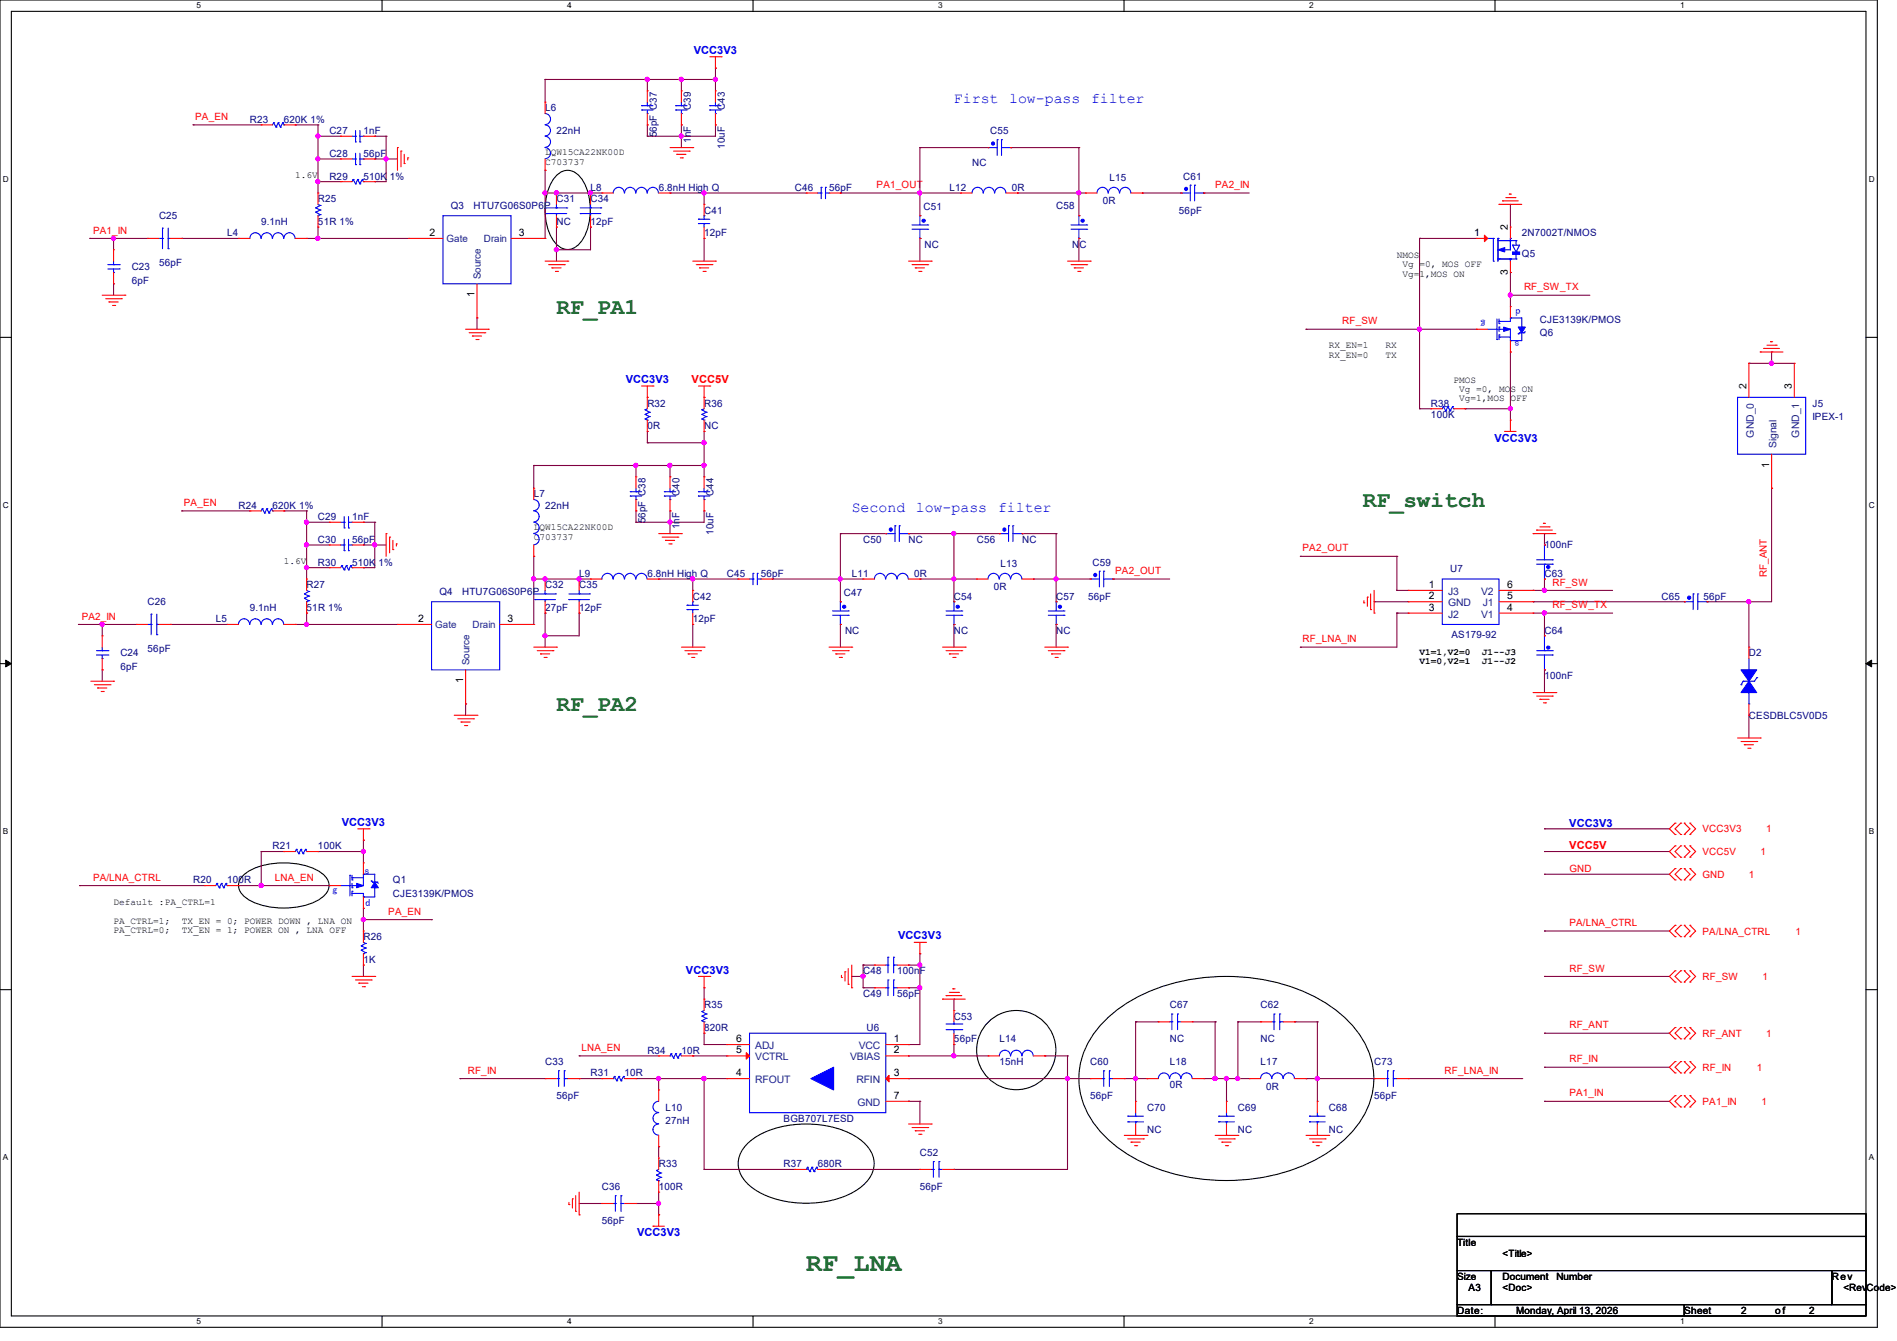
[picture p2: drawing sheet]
<svg xmlns="http://www.w3.org/2000/svg" width="297mm" height="210mm" viewBox="0 0 297 210" stroke-linecap="round" stroke-linejoin="round" font-family="sans-serif">
<defs><g id="words">
<text font-size="4.1" fill="#008000" x="126.2" y="199.1">RF_LNA</text>
<g font-size="3.6" fill="#008000">
<text x="87.1" y="49.1">RF_PA1</text>
<text x="213.4" y="79.4">RF_switch</text>
<text x="87.1" y="111.4">RF_PA2</text>
</g>
<g font-size="2.3" fill="#00f">
<text x="149.3" y="16.1">First</text>
<text x="158" y="16.1">low-pass</text>
<text x="170.8" y="16.1">filter</text>
<text x="133.3" y="80.1">Second</text>
<text x="143.4" y="80.1">low-pass</text>
<text x="156.3" y="80.1">filter</text>
</g>
<g font-size="1.7" fill="#00f">
<text x="108.6" y="8.4">VCC3V3</text>
<text x="98" y="59.9">VCC3V3</text>
<text x="234" y="69.2">VCC3V3</text>
<text x="53.5" y="129.3">VCC3V3</text>
<text x="245.7" y="129.5">VCC3V3</text>
<text x="140.6" y="147.1">VCC3V3</text>
<text x="107.4" y="152.6">VCC3V3</text>
<text x="99.7" y="193.6">VCC3V3</text>
</g>
<g font-size="1.7" fill="#f00">
<text x="108.3" y="59.9">VCC5V</text>
<text x="245.7" y="133">VCC5V</text>
</g>
<g font-size="1.6" fill="#000080">
<text x="85.3" y="17.4">L6</text>
<text x="108.2" y="17.2" transform="rotate(-90 108.2 17.2)">C39</text>
<text x="113.5" y="17.2" transform="rotate(-90 113.5 17.2)">C43</text>
<text x="39.1" y="19.2">R23</text>
<text x="44.5" y="19.2">620K 1%</text>
<text x="51.6" y="21">C27</text>
<text x="56.9" y="21">1nF</text>
<text x="87.1" y="21">22nH</text>
<text x="102.8" y="21.5" transform="rotate(-90 102.8 21.5)">56pF C37</text>
<text x="108.2" y="22.4" transform="rotate(-90 108.2 22.4)">1nF</text>
<text x="113.5" y="23.3" transform="rotate(-90 113.5 23.3)">10uF</text>
<text x="155" y="21">C55</text>
<text x="51.6" y="28.1">R29</text>
<text x="51.6" y="24.6">C28</text>
<text x="56.9" y="28.1">510K 1%</text>
<text x="56.9" y="24.6">56pF</text>
<text x="92.5" y="29.9">L8</text>
<text x="103.1" y="29.9">6.8nH High Q</text>
<text x="124.5" y="29.9">C46</text>
<text x="129.8" y="29.9">56pF</text>
<text x="148.6" y="29.9">L12</text>
<text x="152.2" y="26">NC</text>
<text x="158.4" y="29.9">0R</text>
<text x="173.7" y="28.3">L15</text>
<text x="185.3" y="28.1">C61</text>
<text x="24.9" y="34.3">C25</text>
<text x="40.9" y="35.2">9.1nH</text>
<text x="49.8" y="31.7">R25</text>
<text x="49.8" y="35.2">51R 1%</text>
<text x="70.6" y="32.7">Q3</text>
<text x="74.1" y="32.7">HTU7G06S0P6P</text>
<text x="87.1" y="31.7">C31</text>
<text x="87.1" y="35.2">NC</text>
<text x="92.5" y="31.7">C34</text>
<text x="92.5" y="35.2">12pF</text>
<text x="110.2" y="33.4">C41</text>
<text x="144.6" y="32.9">C51</text>
<text x="165.4" y="32.7">C58</text>
<text x="172.6" y="32">0R</text>
<text x="184.6" y="33.4">56pF</text>
<text x="24.9" y="41.6">56pF</text>
<text x="35.6" y="37">L4</text>
<text x="110.2" y="37">12pF</text>
<text x="144.7" y="38.8">NC</text>
<text x="167.9" y="38.8">NC</text>
<text x="238.3" y="40.2">Q5</text>
<text x="238.3" y="37">2N7002T/NMOS</text>
<text x="20.6" y="42.3">C23</text>
<text x="20.6" y="44.4">6pF</text>
<text x="241.1" y="52.7">Q6</text>
<text x="241.1" y="50.5">CJE3139K/PMOS</text>
<text x="101.4" y="63.7">R32</text>
<text x="110.2" y="63.7">R36</text>
<text x="224" y="63.7">R38</text>
<text x="224" y="65.4">100K</text>
<text x="283.8" y="63.7">J5</text>
<text x="283.8" y="65.8">IPEX-1</text>
<text x="101.4" y="67.2">0R</text>
<text x="110.2" y="67.2">NC</text>
<text x="83.6" y="77.9">L7</text>
<text x="106.4" y="77.7" transform="rotate(-90 106.4 77.7)">C40</text>
<text x="111.7" y="77.7" transform="rotate(-90 111.7 77.7)">C44</text>
<text x="37.3" y="79.7">R24</text>
<text x="42.7" y="79.7">620K 1%</text>
<text x="49.8" y="81.4">C29</text>
<text x="55.1" y="81.4">1nF</text>
<text x="85.3" y="79.7">22nH</text>
<text x="101.1" y="81.9" transform="rotate(-90 101.1 81.9)">56pF C38</text>
<text x="106.4" y="82.8" transform="rotate(-90 106.4 82.8)">1nF</text>
<text x="111.7" y="83.7" transform="rotate(-90 111.7 83.7)">10uF</text>
<text x="49.8" y="88.6">R30</text>
<text x="49.8" y="85">C30</text>
<text x="55.1" y="88.6">510K 1%</text>
<text x="55.1" y="85">56pF</text>
<text x="135.1" y="85">C50</text>
<text x="142.2" y="85">NC</text>
<text x="152.9" y="85">C56</text>
<text x="156.6" y="88.7">L13</text>
<text x="160" y="85">NC</text>
<text x="171" y="88.6">C59</text>
<text x="227" y="89.6">U7</text>
<text x="241.8" y="85.9">100nF</text>
<text x="23.1" y="94.8">C26</text>
<text x="39.1" y="95.7">9.1nH</text>
<text x="48" y="92.1">R27</text>
<text x="48" y="95.7">51R 1%</text>
<text x="68.8" y="93.2">Q4</text>
<text x="72.4" y="93.2">HTU7G06S0P6P</text>
<text x="85.3" y="92.1">C32</text>
<text x="85.3" y="95.7">27pF</text>
<text x="90.7" y="90.3">L9</text>
<text x="90.7" y="92.1">C35</text>
<text x="90.7" y="95.7">12pF</text>
<text x="101.4" y="90.3">6.8nH High Q</text>
<text x="108.5" y="93.9">C42</text>
<text x="113.8" y="90.3">C45</text>
<text x="119.1" y="90.3">56pF</text>
<text x="132.1" y="93.3">C47</text>
<text x="133.4" y="90.3">L11</text>
<text x="143.1" y="90.3">0R</text>
<text x="149.4" y="93.9">C54</text>
<text x="155.6" y="92.5">0R</text>
<text x="165.4" y="93.9">C57</text>
<text x="170.4" y="93.9">56pF</text>
<text x="241.8" y="90.3">C63</text>
<text x="260.2" y="93.9">C65</text>
<text x="266.7" y="93.9">56pF</text>
<text x="33.8" y="97.5">L5</text>
<text x="108.5" y="97.5">12pF</text>
<text x="132.3" y="99.2">NC</text>
<text x="149.4" y="99.2">NC</text>
<text x="165.4" y="99.2">NC</text>
<text x="227.3" y="99.9">AS179-92</text>
<text x="241.8" y="99.2">C64</text>
<text x="18.8" y="102.8">C24</text>
<text x="18.8" y="104.9">6pF</text>
<text x="23.1" y="102.1">56pF</text>
<text x="241.8" y="106.3">100nF</text>
<text x="273.8" y="102.8">D2</text>
<text x="273.8" y="112.6">CESDBLC5V0D5</text>
<text x="42.7" y="133">R21</text>
<text x="49.8" y="133">100K</text>
<text x="30.2" y="138.3">R20</text>
<text x="35.6" y="138.3">100R</text>
<text x="61.5" y="138.3">Q1</text>
<text x="61.5" y="140.5">CJE3139K/PMOS</text>
<text x="56.9" y="147.2">R26</text>
<text x="56.9" y="150.8">1K</text>
<text x="135.1" y="152.6">C48</text>
<text x="140.5" y="152.6">100nF</text>
<text x="110.2" y="157.9">R35</text>
<text x="110.2" y="161.5">820R</text>
<text x="135.1" y="156.1">C49</text>
<text x="135.7" y="161.5">U6</text>
<text x="140.5" y="156.1">56pF</text>
<text x="149.4" y="159.7">C53</text>
<text x="183.1" y="157.9">C67</text>
<text x="197.4" y="157.9">C62</text>
<text x="85.3" y="166.8">C33</text>
<text x="101.4" y="165">R34</text>
<text x="106.7" y="165">10R</text>
<text x="149.4" y="163.2">56pF</text>
<text x="156.5" y="163.2">L14</text>
<text x="156.5" y="166.8">15nH</text>
<text x="170.7" y="166.8">C60</text>
<text x="183.1" y="163.2">NC</text>
<text x="183.1" y="166.8">L18</text>
<text x="197.4" y="163.2">NC</text>
<text x="197.4" y="166.8">L17</text>
<text x="215.2" y="166.8">C73</text>
<text x="87.1" y="172.1">56pF</text>
<text x="92.5" y="168.6">R31</text>
<text x="97.8" y="168.6">10R</text>
<text x="104.2" y="173.9">L10</text>
<text x="170.7" y="172.1">56pF</text>
<text x="179.6" y="173.9">C70</text>
<text x="183.1" y="170.3">0R</text>
<text x="193.8" y="173.9">C69</text>
<text x="198.3" y="170.7">0R</text>
<text x="208" y="173.9">C68</text>
<text x="215.2" y="172.1">56pF</text>
<text x="104.2" y="176">27nH</text>
<text x="122.7" y="175.7">BGB707L7ESD</text>
<text x="179.6" y="177.5">NC</text>
<text x="193.8" y="177.5">NC</text>
<text x="208" y="177.5">NC</text>
<text x="103.1" y="182.8">R33</text>
<text x="122.7" y="182.8">R37</text>
<text x="128" y="182.8">680R</text>
<text x="144" y="181">C52</text>
<text x="94.2" y="186.4">C36</text>
<text x="94.2" y="191.7">56pF</text>
<text x="103.1" y="186.4">100R</text>
<text x="144" y="186.4">56pF</text>
</g>
<g font-size="1.6" fill="#f00">
<text x="30.6" y="18.8">PA_EN</text>
<text x="137.3" y="29.5">PA1_OUT</text>
<text x="190.3" y="29.5">PA2_IN</text>
<text x="14.6" y="36.6">PA1_IN</text>
<text x="238.6" y="45.5">RF_SW_TX</text>
<text x="210.2" y="50.8">RF_SW</text>
<text x="28.8" y="79.2">PA_EN</text>
<text x="174.6" y="89.9">PA2_OUT</text>
<text x="203.9" y="86.4">PA2_OUT</text>
<text x="243.1" y="91.7">RF_SW</text>
<text x="243.1" y="95.3">RF_SW_TX</text>
<text x="276.6" y="90.3" transform="rotate(-90 276.6 90.3)">RF_ANT</text>
<text x="12.8" y="97">PA2_IN</text>
<text x="203.9" y="100.6">RF_LNA_IN</text>
<text x="266.5" y="130.3">VCC3V3</text>
<text x="276.5" y="130.3">1</text>
<text x="14.6" y="137.9">PA/LNA_CTRL</text>
<text x="43" y="137.9">LNA_EN</text>
<text x="245.7" y="136.6">GND</text>
<text x="266.5" y="133.9">VCC5V</text>
<text x="266.5" y="137.5">GND</text>
<text x="273.8" y="137.5">1</text>
<text x="275.6" y="133.9">1</text>
<text x="60.8" y="143.3">PA_EN</text>
<text x="245.7" y="145">PA/LNA_CTRL</text>
<text x="266.5" y="146.3">PA/LNA_CTRL</text>
<text x="281.1" y="146.3">1</text>
<text x="245.7" y="152.1">RF_SW</text>
<text x="266.5" y="153.5">RF_SW</text>
<text x="275.9" y="153.5">1</text>
<text x="245.7" y="161">RF_ANT</text>
<text x="91" y="164.6">LNA_EN</text>
<text x="245.7" y="166.4">RF_IN</text>
<text x="266.5" y="162.3">RF_ANT</text>
<text x="266.5" y="167.7">RF_IN</text>
<text x="275.1" y="167.7">1</text>
<text x="276.5" y="162.3">1</text>
<text x="73.2" y="168.1">RF_IN</text>
<text x="226.2" y="168.1">RF_LNA_IN</text>
<text x="245.7" y="171.7">PA1_IN</text>
<text x="266.5" y="173">PA1_IN</text>
<text x="275.8" y="173">1</text>
</g>
<g font-size="1.6">
<text x="67.2" y="37">2</text>
<text x="81.2" y="37">3</text>
<text x="230.8" y="37">1</text>
<text x="236.1" y="36.1" transform="rotate(-90 236.1 36.1)">2</text>
<text x="74.3" y="46.6" transform="rotate(-90 74.3 46.6)">1</text>
<text x="236.1" y="43" transform="rotate(-90 236.1 43)">3</text>
<text x="273.4" y="61" transform="rotate(-90 273.4 61)">2</text>
<text x="280.5" y="61" transform="rotate(-90 280.5 61)">3</text>
<text x="277" y="73.2" transform="rotate(-90 277 73.2)">1</text>
<text x="223.7" y="92.1">1</text>
<text x="223.7" y="93.9">2</text>
<text x="223.7" y="95.6">3</text>
<text x="235.9" y="95.6">4</text>
<text x="235.9" y="93.9">5</text>
<text x="235.9" y="92.1">6</text>
<text x="65.5" y="97.4">2</text>
<text x="79.5" y="97.4">3</text>
<text x="72.5" y="107" transform="rotate(-90 72.5 107)">1</text>
<text x="115.2" y="165">5</text>
<text x="115.2" y="163.2">6</text>
<text x="139.9" y="163.2">1</text>
<text x="139.9" y="165">2</text>
<text x="115.2" y="168.5">4</text>
<text x="139.9" y="168.5">3</text>
<text x="139.9" y="172.1">7</text>
<text x="228.1" y="195.1">Title</text>
<text x="235.3" y="196.9">&lt;Title&gt;</text>
<text x="228.1" y="200.4">Size</text>
<text x="229.9" y="202.2">A3</text>
<text x="235.2" y="200.4">Document</text>
<text x="235.3" y="202.2">&lt;Doc&gt;</text>
<text x="243.7" y="200.4">Number</text>
<text x="286.8" y="200.4">Rev</text>
<text x="288.6" y="202.2">&lt;RevCode&gt;</text>
<text x="228.1" y="205.7">Date:</text>
<text x="237.4" y="205.7">Monday, April 13, 2026</text>
<text x="263.7" y="205.7">Sheet</text>
<text x="272.6" y="205.7">2</text>
<text x="277.9" y="205.7">o f</text>
<text x="283.3" y="205.7">2</text>
</g>
<g font-size="1.6" fill="#004080">
<text x="69.9" y="37.9">Gate</text>
<text x="75.7" y="37.9">Drain</text>
<text x="75.3" y="43.7" transform="rotate(-90 75.3 43.7)">Source</text>
<text x="274.6" y="68.5" transform="rotate(-90 274.6 68.5)">GND_0</text>
<text x="278.1" y="70.2" transform="rotate(-90 278.1 70.2)">Signal</text>
<text x="281.7" y="68.5" transform="rotate(-90 281.7 68.5)">GND_1</text>
<text x="226.7" y="93.2">J3</text>
<text x="226.7" y="95">GND</text>
<text x="231.9" y="93.2">V2</text>
<text x="232.1" y="95">J1</text>
<text x="68.1" y="98.3">Gate</text>
<text x="74" y="98.3">Drain</text>
<text x="226.7" y="96.7">J2</text>
<text x="231.9" y="96.7">V1</text>
<text x="73.5" y="104.2" transform="rotate(-90 73.5 104.2)">Source</text>
<text x="118.2" y="166.1">VCTRL</text>
<text x="118.2" y="164.3">ADJ</text>
<text x="133.1" y="166.1">VBIAS</text>
<text x="134.5" y="164.3">VCC</text>
<text x="118.2" y="169.6">RFOUT</text>
<text x="134.1" y="169.6">RFIN</text>
<text x="134.3" y="173.2">GND</text>
</g>
<g font-size="1.6" fill="#00f">
<text x="232.6" y="50.3" transform="rotate(-180 232.6 50.3)">g</text>
<text x="237.9" y="53.4" transform="rotate(-180 237.9 53.4)">s</text>
<text x="238.1" y="48.4" transform="rotate(-180 238.1 48.4)">d</text>
<text x="57.1" y="136.8">s</text>
<text x="52.1" y="139.9">g</text>
<text x="57.2" y="141.8">d</text>
</g>
<g font-size="1.5">
<text x="46.2" y="27.9">1.6V</text>
<text x="85.3" y="24.3">LQW15CA22NK00D</text>
<text x="85.3" y="25.8">C703737</text>
<text x="218.7" y="40.3">NMOS</text>
<text x="219.6" y="41.8">Vg =0, MOS OFF</text>
<text x="219.6" y="43.3">Vg=1,MOS ON</text>
<text x="208" y="54.6">RX_EN=1</text>
<text x="208" y="56">RX_EN=0</text>
<text x="216.9" y="54.6">RX</text>
<text x="216.9" y="56">TX</text>
<text x="227.6" y="59.9">PMOS</text>
<text x="228.5" y="61.4">Vg =0, MOS ON</text>
<text x="228.5" y="62.9">Vg=1,MOS OFF</text>
<text x="83.6" y="83">LQW15CA22NK00D</text>
<text x="44.4" y="88.3">1.6V</text>
<text x="83.6" y="84.5">C703737</text>
<text x="222.2" y="102.6">V1=1,V2=0</text>
<text x="222.2" y="104.1">V1=0,V2=1</text>
<text x="232" y="102.6">J1--J3</text>
<text x="232" y="104.1">J1--J2</text>
<text x="17.8" y="141.7">Default :PA_CTRL=1</text>
<text x="17.8" y="144.7">PA_CTRL=1;</text>
<text x="17.8" y="146.1">PA_CTRL=0;</text>
<text x="28.4" y="144.7">TX_EN = 0; POWER DOWN , LNA ON</text>
<text x="28.4" y="146.1">TX_EN = 1; POWER ON , LNA OFF</text>
</g>
<g font-size="1.3">
<text x="30.8" y="1.3">5</text>
<text x="88.8" y="1.3">4</text>
<text x="146.9" y="1.3">3</text>
<text x="205" y="1.3">2</text>
<text x="263.1" y="1.3">1</text>
<text x=".5" y="28.4">D</text>
<text x="292.6" y="28.4">D</text>
<text x=".5" y="79.5">C</text>
<text x="292.6" y="79.5">C</text>
<text x=".5" y="130.6">B</text>
<text x="292.6" y="130.6">B</text>
<text x=".5" y="181.7">A</text>
<text x="292.6" y="181.7">A</text>
<text x="30.8" y="207.4">5</text>
<text x="88.8" y="207.4">4</text>
<text x="146.9" y="207.4">3</text>
<text x="205" y="207.4">2</text>
<text x="263.1" y="207.4">1</text>
</g>
</g></defs>
<path d="M0 0h293.9v207.9h-293.9zM1.8 1.8h290.3v204.3h-290.3z" fill="none" stroke="#000" stroke-width=".17"/>
<g fill="#fff">
<path d="M30.8 .2h.7v1.4h-.7z"/>
<path d="M30.8 206.2h.7v1.4h-.7z"/>
</g>
<path d="M59.8 0v1.8M59.8 206.1v1.8" fill="none" stroke="#000" stroke-width=".17"/>
<g fill="#fff">
<path d="M88.8 .2h.7v1.4h-.7z"/>
<path d="M88.8 206.2h.7v1.4h-.7z"/>
</g>
<path d="M117.9 0v1.8M117.9 206.1v1.8" fill="none" stroke="#000" stroke-width=".17"/>
<g fill="#fff">
<path d="M146.9 .2h.7v1.4h-.7z"/>
<path d="M146.9 206.2h.7v1.4h-.7z"/>
</g>
<path d="M176 0v1.8M176 206.1v1.8" fill="none" stroke="#000" stroke-width=".17"/>
<g fill="#fff">
<path d="M205 .2h.7v1.4h-.7z"/>
<path d="M205 206.2h.7v1.4h-.7z"/>
</g>
<path d="M234.1 0v1.8M234.1 206.1v1.8" fill="none" stroke="#000" stroke-width=".17"/>
<g fill="#fff">
<path d="M263.1 .2h.6v1.4h-.6z"/>
<path d="M263.1 206.2h.6v1.4h-.6z"/>
<path d="M.5 27.3h.9v1.4h-.9z"/>
<path d="M292.6 27.3h.9v1.4h-.9z"/>
<path d="M.5 78.4h.9v1.4h-.9z"/>
<path d="M292.6 78.4h.9v1.4h-.9z"/>
</g>
<path d="M0 52.8h1.8M292.1 52.8h1.8" fill="none" stroke="#000" stroke-width=".17"/>
<g fill="#fff">
<path d="M.5 129.5h.8v1.4h-.8z"/>
<path d="M292.6 129.5h.8v1.4h-.8z"/>
</g>
<path d="M0 103.9h1.8M292.1 103.9h1.8" fill="none" stroke="#000" stroke-width=".17"/>
<path d="M.9 103.4l.9 .5-.9 .5zM292.1 103.9l.9-.5v1z" fill="#000" stroke="#000" stroke-width=".16"/>
<g fill="#fff">
<path d="M.5 180.5h.8v1.4h-.8z"/>
<path d="M292.6 180.5h.8v1.4h-.8z"/>
</g>
<g fill="none" stroke="#000" stroke-width=".17">
<path d="M87.1 27.5a2.3 2.3 0 0 1 3.6 0 9 9 0 0 1 1.2 8.5 4.6 4.6 0 0 1-2.4 3 2.52 2.52 0 0 1-2.9-1.4 9.6 9.6 0 0 1 0-9.5zM38.1 137a10.3 10.3 0 0 1 7.5-1.8 8.7 8.7 0 0 1 5.1 1.8 2.06 2.06 0 0 1 0 3.3 10.3 10.3 0 0 1-7.4 1.9 8.7 8.7 0 0 1-5.2-1.9 2.06 2.06 0 0 1 0-3.3zM0 155h1.8M173.1 159.7a26.5 26.5 0 0 1 16.8-6.7 29.6 29.6 0 0 1 18.4 4.6 14.6 14.6 0 0 1 6.7 9.8 12.6 12.6 0 0 1-4.1 10.7 26.5 26.5 0 0 1-16.8 6.7 29.6 29.6 0 0 1-18.4-4.6 14.6 14.6 0 0 1-6.7-9.9 12.6 12.6 0 0 1 4.1-10.6zM292.1 155h1.8M117 179.1a13.4 13.4 0 0 1 9.2-3.1 13.4 13.4 0 0 1 9.2 3.1 4.1 4.1 0 0 1 0 6.3 13.4 13.4 0 0 1-9.2 3 13.4 13.4 0 0 1-9.2-3 4.1 4.1 0 0 1 0-6.3zM228.1 190.1h64v3.5h-64zM228.1 193.6h64v5.4h-64zM228.1 199h5.4v5.3h-5.4zM233.5 199h53.3v5.3h-53.3zM286.8 199h5.3v5.3h-5.3zM228.1 204.3h35.6v1.8h-35.6z"/>
<path d="M263.7 204.3h28.4v1.8h-28.4z"/>
<circle cx="159.1" cy="164.4" r="6.2"/>
</g>
<g fill="none" stroke="#800040" stroke-width=".17">
<path d="M30.2 19.6h.1M30.2 19.6h10.7M46.2 19.6h.1M46.2 19.6h3.6M49.8 19.6h.1M49.8 19.6v10.6M85.3 12.4h.1M85.3 12.4h26.7M85.3 12.4v3.6M101.3 12.4h.1M101.3 19.6h.1M101.3 12.4v1.8"/>
<path d="M101.3 19.6v1.7M106.7 12.4h.1M106.7 19.6h.1M106.7 12.4v1.8M106.7 19.6v3.5M112 10.7h.1M112 19.6h.1M112 12.4h.1M112 10.7v3.5M112 19.6v1.7h-10.7M14.1 37.3h.1M14.1 37.3h9"/>
<path d="M17.8 37.3h.1M17.8 37.3v1.8M28.4 37.3h.1M28.4 37.3h8.9M48 37.3h.1M48 37.3h16M49.8 35.6h.1M49.8 37.3h.1M49.8 21.3h.1M49.8 24.9h.1M49.8 28.4h.1M49.8 35.6v1.7"/>
<path d="M49.8 21.3h3.5M49.8 24.9h3.5M49.8 28.4h3.5M58.7 21.3h.1M58.7 24.9h.1M58.7 28.4h.1M58.7 21.3h1.8M58.7 24.9h3.5M60.5 21.3h.1M60.5 24.9h.1M60.5 21.3v7.1h-1.8M85.3 26.7h.1"/>
<path d="M85.3 30.2h.1M85.3 30.2h8.9M85.3 26.7v10.6M87.1 39.1h.1M87.1 30.2h.1M87.1 35.6h.1M87.1 35.6v5.3M92.5 30.2h.1M92.5 35.6h.1M92.5 35.6v3.5h-5.4M101.3 21.3h.1M104.9 30.2h.1"/>
<path d="M104.9 30.2h21.3M106.7 21.3h.1M110.2 30.2h.1M110.2 37.3h.1M110.2 30.2v1.8M110.2 37.3v3.6M131.6 30.2h.1M131.6 30.2h18.8M144 23.1h.1M144 30.2h.1M144 37.3h.1M144 23.1v10.7"/>
<path d="M144 37.3v3.6M144 23.1h10.7M158.2 23.1h.1M158.2 23.1h10.7M159.3 30.2h.1M159.3 30.2h10.7M168.9 23.1h.1M168.9 30.2h.1M168.9 37.3h.1M168.9 23.1v10.7M168.9 37.3v3.6M178.9 30.2h.1"/>
<path d="M178.9 30.2h6M188.5 30.2h.1M188.5 30.2h7.1M222.2 37.3h.1M222.2 37.3h8.9M222.2 37.3v26.7M236.5 32h.1M236.5 32v3.6M17.8 44.4h.1M17.8 44.4v1.8M74.7 49.8h.1M74.7 49.8v1.8"/>
<path d="M204.5 51.6h.1M204.5 51.6h26.6M222.2 51.6h.1M236.5 55.1h.1M236.5 42.7h.1M236.5 46.2h.1M236.5 42.7v5.3M236.5 55.1v10.7M236.5 46.2h12.4M273.8 56.9h.1M273.8 56.9h7.1M277.4 55.1h.1"/>
<path d="M277.4 56.9h.1M277.4 55.1v1.8M83.6 72.9h.1M83.6 72.9h26.6M83.6 72.9v3.6M99.6 72.9h.1M99.6 72.9v1.8M101.3 67.6h.1M101.3 69.3h.1M101.3 67.6v1.7M101.3 69.3h8.9M104.9 72.9h.1"/>
<path d="M104.9 72.9v1.8M110.2 72.9h.1M110.2 67.6h.1M110.2 69.3h.1M110.2 67.6v7.1M222.2 64h.1M222.2 64h1.8M229.4 64h.1M229.4 64h7.1M236.5 64h.1M277.4 76.5h.1M277.4 76.5v17.7h-10.1"/>
<path d="M12.3 97.8h.1M12.3 97.8h9M16 97.8h.1M16 97.8v1.8M26.7 97.8h.1M26.7 97.8h8.9M28.4 80h.1M28.4 80h10.7M44.4 80h.1M44.4 80h3.6M46.2 97.8h.1M46.2 97.8h16"/>
<path d="M48 96h.1M48 97.8h.1M48 80h.1M48 81.8h.1M48 85.3h.1M48 88.9h.1M48 80v10.7M48 96v1.8M48 81.8h3.6M48 85.3h3.6M48 88.9h3.6M56.9 81.8h.1"/>
<path d="M56.9 85.3h.1M56.9 88.9h.1M56.9 81.8h1.8M56.9 85.3h3.6M58.7 81.8h.1M58.7 85.3h.1M58.7 81.8v7.1h-1.8M83.6 87.1h.1M83.6 90.7h.1M83.6 90.7h8.9M83.6 87.1v10.7M85.3 99.6h.1"/>
<path d="M85.3 90.7h.1M85.3 96h.1M85.3 96v5.3M90.7 90.7h.1M90.7 96h.1M90.7 96v3.6h-5.4M99.6 80h.1M99.6 81.8h.1M99.6 80v1.8M103.1 90.7h.1M103.1 90.7h12.5M104.9 80h.1"/>
<path d="M104.9 81.8h.1M104.9 80v3.6M108.5 90.7h.1M108.5 97.8h.1M108.5 90.7v1.8M108.5 97.8v3.5M110.2 80h.1M110.2 80v1.8h-10.6M120.9 90.7h.1M120.9 90.7h14.2M131.6 83.6h.1M131.6 90.7h.1"/>
<path d="M131.6 97.8h.1M131.6 83.6h7.1M131.6 83.6v10.6M131.6 97.8v3.5M142.2 83.6h.1M142.2 83.6h14.3M144 90.7h.1M144 90.7h8.9M149.4 83.6h.1M149.4 90.7h.1M149.4 97.8h.1M149.4 83.6v10.6"/>
<path d="M149.4 97.8v3.5M160 83.6h.1M160 83.6h5.4M161.8 90.7h.1M161.8 90.7h8.9M165.4 83.6h.1M165.4 90.7h.1M165.4 97.8h.1M165.4 83.6v10.6M165.4 97.8v3.5M174.2 90.7h.1M174.2 90.7h8.9"/>
<path d="M203.6 87.1h.1M203.6 87.1h15.1M215.1 94.2h.1M215.1 94.2h5.4M218.7 87.1h.1M218.7 96h.1M218.7 92.5h.1M218.7 96v5.3h-15.1M218.7 92.5h1.8M218.7 87.1v5.4M218.7 96h1.8M240 92.5h.1"/>
<path d="M240 94.2h.1M240 92.5h12.5M240 94.2h23.7M240 96h12.5M241.8 83.6h.1M241.8 90.7h.1M241.8 92.5h.1M241.8 96h.1M241.8 83.6v1.7M241.8 90.7v1.8M241.8 96v3.6M267.3 94.2h.1"/>
<path d="M273.8 94.2h.1M273.8 94.2v7.1M16 104.9h.1M16 104.9v1.8M72.9 110.2h.1M72.9 110.2v1.8M203.6 101.3h.1M241.8 104.9h.1M241.8 104.9v3.6M273.8 112h.1M273.8 112v3.6M12.4 138.7h.1"/>
<path d="M12.4 138.7h19.6M37.3 138.7h.1M37.3 138.7h14.3M40.9 133.3h.1M40.9 133.3h3.5M40.9 133.3v5.4M49.8 133.3h.1M49.8 133.3h7.1M51.6 138.7h.1M56.9 131.6h.1M56.9 133.3h.1M56.9 131.6v3.5"/>
<path d="M241.8 129.8h.1M241.8 133.3h.1M241.8 136.9h.1M241.8 129.8h19.6M241.8 133.3h19.6M241.8 136.9h19.6M56.9 151.1h.1M56.9 142.2h.1M56.9 144h.1M56.9 142.2v3.6M56.9 151.1v1.8M56.9 144h10.7"/>
<path d="M67.6 144h.1M110.2 154.7h.1M110.2 154.7v1.8M133.3 152.9h.1M133.3 152.9h1.8M135.1 151.1h.1M135.1 154.7h.1M135.1 152.9h.1M135.1 151.1h1.8M135.1 154.7h1.8M135.1 151.1v3.6M142.2 151.1h.1"/>
<path d="M142.2 154.7h.1M142.2 151.1h1.8M142.2 154.7h1.8M144 151.1h.1M144 149.4h.1M144 154.7h.1M144 149.4v14.2h-1.8M149.4 156.5h.1M149.4 156.5v1.7M241.8 145.8h.1M241.8 152.9h.1M241.8 152.9h19.6"/>
<path d="M241.8 145.8h19.6M72 168.9h.1M72 168.9h13.3M90.7 168.9h.1M90.7 165.4h.1M90.7 168.9h3.5M90.7 165.4h12.4M99.6 168.9h14.2M103.1 168.9h.1M103.1 179.6h.1M103.1 168.9v1.8M103.1 179.6v1.8"/>
<path d="M108.5 165.4h.1M108.5 165.4h5.3M110.2 163.6h.1M110.2 168.9h.1M110.2 161.8h.1M110.2 161.8v1.8M110.2 168.9v14.2M110.2 163.6h3.6M142.2 172.5h.1M142.2 168.9h.1M142.2 165.4h.1M142.2 163.6h.1"/>
<path d="M142.2 168.9h28.5M142.2 165.4h12.5M142.2 172.5h1.8M144 172.5h.1M144 172.5v3.5M149.4 165.4h.1M149.4 163.6h.1M149.4 163.6v1.8M163.6 165.4h.1M163.6 165.4h3.5M167.1 168.9h.1M167.1 165.4h.1"/>
<path d="M167.1 165.4v17.7h-17.7M176 168.9h3.6M177.8 168.9h.1M177.8 160h.1M177.8 160h3.6M177.8 160v12.5M179.6 168.9h.1M186.7 160h3.5M188.5 168.9h7.1M190.2 160h.1M190.2 168.9h.1M190.2 160v8.9"/>
<path d="M192 168.9h.1M192 168.9v3.6M193.8 160h.1M193.8 168.9h.1M193.8 160h3.6M193.8 160v8.9M202.7 160h.1M202.7 160h3.5M204.5 168.9h.1M204.5 168.9h10.6M206.2 160h.1M206.2 168.9h.1"/>
<path d="M206.2 160v12.5M215.1 168.9h.1M220.5 168.9h17.8M238.3 168.9h.1M241.8 161.8h.1M241.8 167.1h.1M241.8 172.5h.1M241.8 172.5h19.6M241.8 161.8h19.6M241.8 167.1h19.6M90.7 188.5h.1M90.7 188.5h3.5"/>
<path d="M99.6 188.5h3.5M103.1 188.5h.1M103.1 190.2h.1M103.1 186.7v3.5M110.2 183.1h.1M110.2 183.1h14.3M129.8 183.1h.1M129.8 183.1h14.2M149.4 183.1h.1"/>
</g>
<g fill="#f0f" stroke="#f0f" stroke-width=".17">
<circle cx="92.4" cy="30.2" r=".32"/>
<circle cx="87.1" cy="39.1" r=".32"/>
<circle cx="241.8" cy="92.4" r=".32"/>
<circle cx="49.8" cy="37.3" r=".32"/>
<circle cx="273.8" cy="94.2" r=".32"/>
<circle cx="17.8" cy="37.3" r=".32"/>
<circle cx="101.3" cy="12.4" r=".32"/>
<circle cx="112" cy="12.4" r=".32"/>
<circle cx="106.7" cy="12.4" r=".32"/>
<circle cx="49.8" cy="21.3" r=".32"/>
<circle cx="106.7" cy="21.3" r=".32"/>
<circle cx="49.8" cy="28.4" r=".32"/>
<circle cx="49.8" cy="24.9" r=".32"/>
<circle cx="60.4" cy="24.9" r=".32"/>
<circle cx="85.3" cy="30.2" r=".32"/>
<circle cx="87.1" cy="30.2" r=".32"/>
<circle cx="110.2" cy="30.2" r=".32"/>
<circle cx="167.1" cy="168.9" r=".32"/>
<circle cx="149.3" cy="165.3" r=".32"/>
<circle cx="110.2" cy="168.9" r=".32"/>
<circle cx="144" cy="151.1" r=".32"/>
<circle cx="144" cy="154.7" r=".32"/>
<circle cx="135.1" cy="152.9" r=".32"/>
<circle cx="236.5" cy="64" r=".32"/>
<circle cx="222.2" cy="51.5" r=".32"/>
<circle cx="236.5" cy="46.2" r=".32"/>
<circle cx="277.3" cy="56.9" r=".32"/>
<circle cx="168.9" cy="30.2" r=".32"/>
<circle cx="144" cy="30.2" r=".32"/>
<circle cx="48" cy="97.8" r=".32"/>
<circle cx="16" cy="97.8" r=".32"/>
<circle cx="99.5" cy="72.9" r=".32"/>
<circle cx="104.9" cy="72.9" r=".32"/>
<circle cx="48" cy="81.8" r=".32"/>
<circle cx="104.9" cy="81.8" r=".32"/>
<circle cx="48" cy="88.9" r=".32"/>
<circle cx="48" cy="85.3" r=".32"/>
<circle cx="58.7" cy="85.3" r=".32"/>
<circle cx="83.5" cy="90.7" r=".32"/>
<circle cx="90.7" cy="90.7" r=".32"/>
<circle cx="85.3" cy="90.7" r=".32"/>
<circle cx="108.4" cy="90.7" r=".32"/>
<circle cx="85.3" cy="99.5" r=".32"/>
<circle cx="110.2" cy="72.9" r=".32"/>
<circle cx="40.9" cy="138.7" r=".32"/>
<circle cx="56.9" cy="144" r=".32"/>
<circle cx="56.9" cy="133.3" r=".32"/>
<circle cx="110.2" cy="69.3" r=".32"/>
<circle cx="241.8" cy="96" r=".32"/>
<circle cx="149.3" cy="83.5" r=".32"/>
<circle cx="131.6" cy="90.7" r=".32"/>
<circle cx="149.3" cy="90.7" r=".32"/>
<circle cx="165.3" cy="90.7" r=".32"/>
<circle cx="103.1" cy="168.9" r=".32"/>
<circle cx="103.1" cy="188.4" r=".32"/>
<circle cx="190.2" cy="168.9" r=".32"/>
<circle cx="206.2" cy="168.9" r=".32"/>
<circle cx="177.8" cy="168.9" r=".32"/>
<circle cx="192" cy="168.9" r=".32"/>
<circle cx="193.8" cy="168.9" r=".32"/>
</g>
<g fill="none" stroke="#f00" stroke-width=".17">
<path d="M40.9 19.6h.1M40.9 19.6h1.8M44.4 19.6h1.8M46.2 19.6h.1M85.3 16h.1M85.3 16v1.8M101.3 14.2h.1M101.3 19.6h.1M101.3 14.2v1.8M101.3 17.8v1.8M106.7 14.2h.1M106.7 19.6h.1"/>
<path d="M106.7 14.2v1.8M106.7 17.8v1.8M111.1 8.9h1.8M112 10.7h.1M112 14.2h.1M112 19.6h.1M112 8.9v1.8M112 14.2v1.8M112 17.8v1.8M112.9 8.9h.1M17.8 39.1h.1M17.8 39.1v1.8"/>
<path d="M23.1 37.3h.1M23.1 37.3h1.8M26.7 37.3h1.7M28.4 37.3h.1M37.3 37.3h.1M37.3 37.3h1.8M46.2 37.3h1.8M48 37.3h.1M49.8 30.2h.1M49.8 35.6h.1M49.8 30.2v1.8M49.8 33.8v1.8"/>
<path d="M53.3 28.4h.1M53.3 24.9h.1M53.3 21.3h.1M53.3 28.4h1.8M53.3 24.9h1.8M53.3 21.3h1.8M56.9 28.4h1.8M56.9 24.9h1.8M56.9 21.3h1.8M58.7 28.4h.1M58.7 24.9h.1M58.7 21.3h.1"/>
<path d="M62.2 23.1h.1M62.2 23.1v3.6M62.8 23.7h.1M62.8 23.7v2.4M63.3 25.6h.1M63.3 24.2v1.4M63.8 24.7h.1M63.8 24.7v.4M64 37.3h.1M64 37.3h5.3M80 37.3h5.3M85.3 37.3h.1"/>
<path d="M85.3 26.7h.1M85.3 24.9v1.8M87.1 35.6h.1M87.1 30.2h.1M87.1 30.2v1.8M87.1 33.8v1.8M92.5 35.6h.1M92.5 30.2h.1M92.5 30.2v1.8M92.5 33.8v1.8M94.2 30.2h.1M94.2 30.2h1.8"/>
<path d="M103.1 30.2h1.8M104.9 30.2h.1M104.9 23.1h3.6M105.5 23.7h2.4M106 24.2h.1M106 24.2h1.4M106.5 24.7h.3M106.8 24.7h.1M107.9 23.7h.1M108.5 23.1h.1M110.2 37.3h.1M110.2 32h.1"/>
<path d="M110.2 32v1.8M110.2 35.6v1.7M126.2 30.2h.1M126.2 30.2h1.8M129.8 30.2h1.8M131.6 30.2h.1M144 33.8h.1M144 37.3h.1M150.4 30.2h.1M150.4 30.2h1.8M154.7 23.1h.1M157.5 30.2h1.8"/>
<path d="M158.2 23.1h.1M159.3 30.2h.1M168.9 33.8h.1M168.9 37.3h.1M170 30.2h.1M170 30.2h1.7M177.1 30.2h1.8M178.9 30.2h.1M184.9 30.2h.1M188.5 30.2h.1M231.1 37.3h.1M231.1 37.3h1.8"/>
<path d="M234.7 32h.1M234.7 32h3.6M235.2 31.5h.1M235.2 31.5h2.5M235.8 30.9h1.4M236.3 30.4h.1M236.3 30.4h.3M236.5 35.6h.1M236.5 35.6v1.7M237.2 30.9h.1M16 46.2h3.6M16.6 46.8h2.4"/>
<path d="M17.1 47.3h.1M17.1 47.3h1.4M17.6 47.8h.3M17.8 44.4h.1M17.8 42.7v1.7M17.9 47.8h.1M19 46.8h.1M19.6 46.2h.1M72.9 51.6h3.6M73.4 52.1h2.5M74 52.6h.1M74 52.6h1.4"/>
<path d="M74.5 53.2h.3M74.7 49.8h.1M74.7 44.4v5.4M74.8 53.2h.1M75.9 52.1h.1M76.5 51.6h.1M85.3 40.9h3.6M85.9 41.4h2.4M86.4 42h.1M86.4 42h1.4M87 42.5h.3M87.3 42.5h.1"/>
<path d="M88.3 41.4h.1M88.9 40.9h.1M108.5 40.9h3.5M109 41.4h2.5M109.5 42h.1M109.5 42h1.5M110.1 42.5h.3M110.4 42.5h.1M111.5 41.4h.1M112 40.9h.1M142.2 40.9h3.6M142.8 41.4h2.4"/>
<path d="M143.3 42h.1M143.3 42h1.4M143.8 42.5h.4M144.2 42.5h.1M145.2 41.4h.1M145.8 40.9h.1M167.1 40.9h3.6M167.7 41.4h2.4M168.2 42h.1M168.2 42h1.4M168.7 42.5h.4M169.1 42.5h.1"/>
<path d="M170.1 41.4h.1M170.7 40.9h.1M231.1 51.6h.1M231.1 51.6h1.8M236.5 42.7h.1M236.5 55.1h.1M236.5 48h.1M236.5 40.9v1.8M236.5 48v1.8M236.5 53.3v1.8M273.8 56.9h.1M273.8 56.9v5.3"/>
<path d="M275.6 55.1h.1M275.6 55.1h3.5M276.1 54.6h.1M276.1 54.6h2.5M276.6 54.1h1.5M277.2 53.5h.1M277.2 53.5h.3M278.1 54.1h.1M280.9 56.9h.1M280.9 56.9v5.3M83.6 76.5h.1M83.6 76.5v1.7"/>
<path d="M99.6 74.7h.1M99.6 74.7v1.8M99.6 78.2v1.8M100.5 60.5h1.7M101.3 62.2h.1M101.3 67.6h.1M101.3 60.5v3.5M101.3 65.8v1.8M102.2 60.5h.1M104.9 74.7h.1M104.9 74.7v1.8M104.9 78.2v1.8"/>
<path d="M109.3 60.5h1.8M110.2 62.2h.1M110.2 67.6h.1M110.2 74.7h.1M110.2 60.5v3.5M110.2 65.8v1.8M110.2 74.7v1.8M110.2 78.2v1.8M111.1 60.5h.1M224 64h.1M224 64h1.8M227.6 64h1.8"/>
<path d="M229.4 64h.1M235.6 67.6h.1M235.6 67.6h1.8M236.5 65.8h.1M236.5 65.8v1.8M277.4 76.5h.1M277.4 71.1v5.4M16 99.6h.1M16 99.6v1.7M21.3 97.8h.1M21.3 97.8h1.8M24.9 97.8h1.8"/>
<path d="M26.7 97.8h.1M35.6 97.8h.1M35.6 97.8h1.7M39.1 80h.1M39.1 80h1.8M42.7 80h1.7M44.4 80h.1M44.4 97.8h1.8M46.2 97.8h.1M48 90.7h.1M48 96h.1M48 90.7v1.8"/>
<path d="M48 94.2v1.8M51.6 88.9h.1M51.6 85.3h.1M51.6 81.8h.1M51.6 88.9h1.7M51.6 85.3h1.7M51.6 81.8h1.7M55.1 88.9h1.8M55.1 85.3h1.8M55.1 81.8h1.8M56.9 88.9h.1M56.9 85.3h.1"/>
<path d="M56.9 81.8h.1M60.5 83.6h.1M60.5 83.6v3.5M61 84.1h.1M61 84.1v2.5M61.5 86.1h.1M61.5 84.6v1.5M62.1 85.2h.1M62.1 85.2v.3M62.2 97.8h.1M62.2 97.8h5.4M78.2 97.8h5.4"/>
<path d="M83.6 97.8h.1M83.6 87.1h.1M83.6 85.3v1.8M85.3 96h.1M85.3 90.7h.1M85.3 90.7v1.8M85.3 94.2v1.8M90.7 96h.1M90.7 90.7h.1M90.7 90.7v1.8M90.7 94.2v1.8M92.5 90.7h.1"/>
<path d="M92.5 90.7h1.7M99.6 80h.1M101.3 90.7h1.8M103.1 90.7h.1M103.1 83.6h3.6M103.7 84.1h2.4M104.2 84.6h.1M104.2 84.6h1.4M104.7 85.2h.4M104.9 80h.1M105.1 85.2h.1M106.1 84.1h.1"/>
<path d="M106.7 83.6h.1M108.5 97.8h.1M108.5 92.5h.1M108.5 92.5v1.7M108.5 96v1.8M110.2 80h.1M115.6 90.7h.1M115.6 90.7h1.7M119.1 90.7h1.8M120.9 90.7h.1M131.6 94.2h.1M131.6 97.8h.1"/>
<path d="M135.1 90.7h.1M135.1 90.7h1.8M138.7 83.6h.1M142.2 83.6h.1M142.2 90.7h1.8M144 90.7h.1M149.4 94.2h.1M149.4 97.8h.1M152.9 90.7h.1M152.9 90.7h1.8M156.5 83.6h.1M160 83.6h.1"/>
<path d="M160 90.7h1.8M161.8 90.7h.1M165.4 94.2h.1M165.4 97.8h.1M170.7 90.7h.1M174.2 90.7h.1M213.5 94.4h.1M213.5 94.1v.3M214.1 93.5h.1M214.1 93.5v1.5M214.6 95.5h.1M214.6 93v2.5"/>
<path d="M215.1 96h.1M215.1 92.5v3.5M220.5 92.5h.1M220.5 94.2h.1M220.5 96h.1M220.5 92.5h5.3M220.5 94.2h5.3M220.5 96h5.3M234.7 92.5h5.3M234.7 94.2h5.3M234.7 96h5.3M240 83.6h.1"/>
<path d="M240 96h.1M240 94.2h.1M240 92.5h.1M240 83.6h3.6M240.6 83h.1M240.6 83h2.4M241.1 82.5h1.4M241.6 82h.1M241.6 82h.4M241.8 99.6h.1M241.8 90.7h.1M241.8 85.3h.1"/>
<path d="M242.5 82.5h.1M263.7 94.2h.1M267.3 94.2h.1M14.2 106.7h3.6M14.8 107.2h2.4M15.3 107.7h.1M15.3 107.7h1.4M15.8 108.3h.4M16 104.9h.1M16 103.1v1.8M16.2 108.3h.1M17.2 107.2h.1"/>
<path d="M17.8 106.7h.1M71.1 112h3.6M71.7 112.6h2.4M72.2 113.1h.1M72.2 113.1h1.4M72.7 113.6h.4M72.9 110.2h.1M72.9 104.9v5.3M73.1 113.6h.1M74.1 112.6h.1M74.7 112h.1M83.6 101.3h3.5"/>
<path d="M84.1 101.9h2.5M84.6 102.4h.1M84.6 102.4h1.5M85.2 103h.3M85.5 103h.1M86.6 101.9h.1M87.1 101.3h.1M106.7 101.3h3.5M107.2 101.9h2.5M107.7 102.4h.1M107.7 102.4h1.5M108.3 103h.3"/>
<path d="M108.6 103h.1M109.7 101.9h.1M110.2 101.3h.1M129.8 101.3h3.5M130.3 101.9h2.5M130.9 102.4h.1M130.9 102.4h1.4M131.4 103h.3M131.7 103h.1M132.8 101.9h.1M133.3 101.3h.1M147.6 101.3h3.5"/>
<path d="M148.1 101.9h2.5M148.6 102.4h.1M148.6 102.4h1.5M149.2 103h.3M149.5 103h.1M150.6 101.9h.1M151.1 101.3h.1M163.6 101.3h3.5M164.1 101.9h2.5M164.6 102.4h.1M164.6 102.4h1.5M165.2 103h.3"/>
<path d="M165.5 103h.1M166.6 101.9h.1M167.1 101.3h.1M240 108.5h3.6M240.6 109h2.4M241.1 109.5h.1M241.1 109.5h1.4M241.6 110.1h.4M241.8 104.9h.1M242 110.1h.1M243 109h.1M243.6 108.5h.1"/>
<path d="M272 115.6h3.6M272.6 116.1h2.4M273.1 116.6h.1M273.1 116.6h1.4M273.6 117.2h.4M273.8 101.3h.1M273.8 112h.1M273.8 101.3v1.8M273.8 110.2v1.8M274 117.2h.1M275 116.1h.1M275.6 115.6h.1"/>
<path d="M32 138.7h.1M32 138.7h1.8M35.6 138.7h1.7M37.3 138.7h.1M44.4 133.3h.1M44.4 133.3h1.8M48 133.3h1.8M49.8 133.3h.1M51.6 138.7h.1M51.6 138.7h1.7M56 129.8h1.8M56.9 131.6h.1"/>
<path d="M56.9 135.1h.1M56.9 129.8v1.8M56.9 135.1v1.8M57.8 129.8h.1M262.3 128.9h.1M262.3 130.7h.1M262.3 132.5h.1M262.3 134.2h.1M262.3 136h.1M262.3 137.8h.1M262.3 128.9l-.9 .9 .9 .9M262.3 132.5l-.9 .8 .9 .9"/>
<path d="M262.3 136l-.9 .9 .9 .9M263.1 130.7h.1M263.1 128.9h.1M263.1 134.2h.1M263.1 132.5h.1M263.1 137.8h.1M263.1 136h.1M263.1 128.9l-.8 .9 .8 .9M263.1 132.5l-.8 .8 .8 .9M263.1 136l-.8 .9 .8 .9M263.7 130.7h.1M263.7 128.9h.1"/>
<path d="M263.7 134.2h.1M263.7 132.5h.1M263.7 137.8h.1M263.7 136h.1M263.7 128.9l.9 .9-.9 .9M263.7 132.5l.9 .8-.9 .9M263.7 136l.9 .9-.9 .9M264.6 128.9h.1M264.6 130.7h.1M264.6 132.5h.1M264.6 134.2h.1M264.6 136h.1"/>
<path d="M264.6 137.8h.1M264.6 128.9l.9 .9-.9 .9M264.6 132.5l.9 .8-.9 .9M264.6 136l.9 .9-.9 .9M55.1 152.9h3.6M55.7 153.5h2.4M56.2 154h.1M56.2 154h1.4M56.7 154.5h.4M56.9 142.2h.1M56.9 145.8h.1M56.9 151.1h.1"/>
<path d="M56.9 140.5v1.7M56.9 145.8v1.8M56.9 149.4v1.7M57.1 154.5h.1M58.1 153.5h.1M58.7 152.9h.1M109.3 152.9h1.8M110.2 154.7h.1M110.2 156.5h.1M110.2 152.9v1.8M110.2 156.5v1.7M111.1 152.9h.1"/>
<path d="M131.7 153.1h.1M131.7 152.7v.4M132.3 152.2h.1M132.3 152.2v1.4M132.8 154.1h.1M132.8 151.7v2.4M133.3 154.7h.1M133.3 151.1v3.6M136.9 154.7h.1M136.9 151.1h.1M136.9 154.7h1.8M136.9 151.1h1.8"/>
<path d="M140.5 154.7h1.7M140.5 151.1h1.7M142.2 154.7h.1M142.2 151.1h.1M143.1 147.6h1.8M144 149.4h.1M144 147.6v1.8M144.9 147.6h.1M147.6 156.5h.1M147.6 156.5h3.5M148.1 155.9h.1M148.1 155.9h2.5"/>
<path d="M148.6 155.4h1.5M149.2 154.9h.1M149.2 154.9h.3M149.4 158.2h.1M149.4 158.2v1.8M150.1 155.4h.1M262.3 144.9h.1M262.3 146.7h.1M262.3 152h.1M262.3 153.8h.1M262.3 144.9l-.9 .9 .9 .9M262.3 152l-.9 .9 .9 .9"/>
<path d="M263.1 146.7h.1M263.1 144.9h.1M263.1 153.8h.1M263.1 152h.1M263.1 144.9l-.8 .9 .8 .9M263.1 152l-.8 .9 .8 .9M263.7 146.7h.1M263.7 144.9h.1M263.7 153.8h.1M263.7 152h.1M263.7 144.9l.9 .9-.9 .9M263.7 152l.9 .9-.9 .9"/>
<path d="M264.6 144.9h.1M264.6 146.7h.1M264.6 152h.1M264.6 153.8h.1M264.6 144.9l.9 .9-.9 .9M264.6 152l.9 .9-.9 .9M85.3 168.9h.1M85.3 168.9h1.8M88.9 168.9h1.8M90.7 168.9h.1M94.2 168.9h.1M94.2 168.9h1.8"/>
<path d="M97.8 168.9h1.8M99.6 168.9h.1M103.1 165.4h.1M103.1 179.6h.1M103.1 170.7h.1M103.1 170.7v1.8M103.1 177.8v1.8M103.1 165.4h1.8M106.7 165.4h1.8M108.5 165.4h.1M110.2 161.8h.1M110.2 160v1.8"/>
<path d="M113.8 165.4h.1M113.8 163.6h.1M113.8 168.9h.1M113.8 165.4h3.5M113.8 168.9h3.5M113.8 163.6h3.5M138.7 165.4h3.5M138.7 168.9h3.5M138.7 163.6h3.5M138.7 172.5h3.5M142.2 168.9h.1M142.2 163.6h.1"/>
<path d="M142.2 165.4h.1M142.2 172.5h.1M142.2 176h3.6M142.8 176.6h2.4M143.3 177.1h.1M143.3 177.1h1.4M143.8 177.6h.4M144.2 177.6h.1M145.2 176.6h.1M145.8 176h.1M149.4 163.6h.1M149.4 161.8v1.8"/>
<path d="M154.7 165.4h.1M154.7 165.4h1.8M161.8 165.4h1.8M163.6 165.4h.1M170.7 168.9h.1M170.7 168.9h1.8M174.2 168.9h1.8M176 168.9h.1M176 177.8h3.6M176.6 178.4h2.4M177.1 178.9h.1M177.1 178.9h1.4"/>
<path d="M177.6 179.4h.4M177.8 177.8h.1M177.8 172.5h.1M177.8 172.5v1.7M177.8 176v1.8M178 179.4h.1M179 178.4h.1M179.6 177.8h.1M179.6 168.9h.1M179.6 168.9h1.8M181.4 160h.1M181.4 160h1.7"/>
<path d="M184.9 160h1.8M186.7 160h.1M186.7 168.9h1.8M188.5 168.9h.1M190.2 177.8h3.6M190.8 178.4h2.5M191.3 178.9h.1M191.3 178.9h1.4M191.9 179.4h.3M192 177.8h.1M192 172.5h.1M192 172.5v1.7"/>
<path d="M192 176v1.8M192.2 179.4h.1M193.3 178.4h.1M193.8 177.8h.1M195.6 168.9h.1M195.6 168.9h1.8M197.4 160h.1M197.4 160h1.7M200.9 160h1.8M202.7 160h.1M202.7 168.9h1.8M204.5 168.9h.1"/>
<path d="M204.5 177.8h3.5M205 178.4h2.5M205.5 178.9h.1M205.5 178.9h1.5M206.1 179.4h.3M206.2 177.8h.1M206.2 172.5h.1M206.2 172.5v1.7M206.2 176v1.8M206.4 179.4h.1M207.5 178.4h.1M208 177.8h.1"/>
<path d="M215.1 168.9h.1M215.1 168.9h1.8M218.7 168.9h1.8M220.5 168.9h.1M262.3 160.9h.1M262.3 162.7h.1M262.3 166.2h.1M262.3 168h.1M262.3 171.6h.1M262.3 173.4h.1M262.3 160.9l-.9 .9 .9 .9M262.3 166.2l-.9 .9 .9 .9"/>
<path d="M262.3 171.6l-.9 .9 .9 .9M263.1 162.7h.1M263.1 160.9h.1M263.1 168h.1M263.1 166.2h.1M263.1 173.4h.1M263.1 171.6h.1M263.1 160.9l-.8 .9 .8 .9M263.1 166.2l-.8 .9 .8 .9M263.1 171.6l-.8 .9 .8 .9M263.7 162.7h.1M263.7 160.9h.1"/>
<path d="M263.7 168h.1M263.7 166.2h.1M263.7 173.4h.1M263.7 171.6h.1M263.7 160.9l.9 .9-.9 .9M263.7 166.2l.9 .9-.9 .9M263.7 171.6l.9 .9-.9 .9M264.6 160.9h.1M264.6 162.7h.1M264.6 166.2h.1M264.6 168h.1M264.6 171.6h.1"/>
<path d="M264.6 173.4h.1M264.6 160.9l.9 .9-.9 .9M264.6 166.2l.9 .9-.9 .9M264.6 171.6l.9 .9-.9 .9M89.1 188.6h.1M89.1 188.3v.3M89.6 187.7h.1M89.6 187.7v1.5M90.1 189.7h.1M90.1 187.2v2.5M90.7 190.2h.1M90.7 186.7v3.5"/>
<path d="M94.2 188.5h.1M94.2 188.5h1.8M97.8 188.5h1.8M99.6 188.5h.1M102.2 192h.1M102.2 192h1.8M103.1 190.2h.1M103.1 181.4h.1M103.1 186.7h.1M103.1 181.4v1.7M103.1 184.9v1.8M103.1 190.2v1.8"/>
<path d="M124.5 183.1h.1M124.5 183.1h1.7M128 183.1h1.8M129.8 183.1h.1M144 183.1h.1M144 183.1h1.8M147.6 183.1h1.8M149.4 183.1h.1"/>
</g>
<g fill="none" stroke="#00f" stroke-width=".17">
<path d="M42.8 19.2h.1M42.8 19.2l-.1 .4M42.8 19.2l.4 .7M43.2 19.9h.1M43.6 19.2h.1M43.6 19.2l-.4 .7M43.6 19.2l.3 .7M43.9 19.9h.1M44.3 19.2h.1M44.3 19.2l-.4 .7M44.3 19.2l.1 .4M44.4 19.6h.1"/>
<path d="M85.3 17.8a.87 .87 0 0 1 .9 .8 .87 .87 0 0 1-.9 .9M85.3 19.6a.87 .87 0 0 1 .9 .8 .87 .87 0 0 1-.9 .9M100.5 16.6h.1M100.5 17.2h.1M100.5 16.6h1.7M100.5 17.2h1.7M101.3 17.8h.1M101.3 16.6h.1M101.3 16v.6M101.3 17.2v.6M105.8 16.6h.1M105.8 17.2h.1"/>
<path d="M105.8 16.6h1.8M105.8 17.2h1.8M106.7 17.8h.1M106.7 16.6h.1M106.7 16v.6M106.7 17.2v.6M111.1 16.6h.1M111.1 17.2h.1M111.1 16.6h1.8M111.1 17.2h1.8M112 17.8h.1M112 16.6h.1"/>
<path d="M112 16v.6M112 17.2v.6M24.9 37.3h.5M25.4 35.7h.1M25.4 37.3h.1M25.4 35.7v3.2M26.3 37.3h.1M26.3 38.9h.1M26.3 37.3h.4M26.3 35.7v3.2M39.1 37.3a.87 .87 0 0 1 .9-.9 .87 .87 0 0 1 .9 .9M40.9 37.3a.87 .87 0 0 1 .9-.9 .87 .87 0 0 1 .8 .9"/>
<path d="M42.7 37.3a.87 .87 0 0 1 .8-.9 .87 .87 0 0 1 .9 .9M44.4 37.3a.87 .87 0 0 1 .9-.9 .87 .87 0 0 1 .9 .9M49.4 32.6h.1M49.4 33.2h.1M49.4 32.6l.7 .3M49.4 33.2l.7 .4M49.8 33.8h.1M49.8 32l.3 .2M50.1 32.2h.1M50.1 32.9h.1M50.1 33.6h.1M50.1 32.2l-.7 .4"/>
<path d="M50.1 32.9l-.7 .3M50.1 33.6l-.3 .2M55.1 24.9h.6M55.1 21.3h.6M55.3 28.1h.1M55.3 28.1l-.2 .3M55.3 28.1l.4 .7M55.7 28.8h.1M55.7 25.8h.1M55.7 24.9h.1M55.7 22.2h.1M55.7 21.3h.1"/>
<path d="M55.7 20.4v1.8M55.7 24v1.8M56 28.1h.1M56 28.1l-.3 .7M56 28.1l.3 .7M56.3 28.8h.1M56.3 25.8h.1M56.3 22.2h.1M56.3 20.4v1.8M56.3 24v1.8M56.3 24.9h.6M56.3 21.3h.6"/>
<path d="M56.7 28.1h.1M56.7 28.1l-.4 .7M56.7 28.1l.2 .3M56.9 28.4h.1M56.9 24.9h.1M56.9 21.3h.1M69.3 33.8h10.7v10.6h-10.7zM85.3 21.3a.87 .87 0 0 1 .9 .9 .87 .87 0 0 1-.9 .9M85.3 23.1a.87 .87 0 0 1 .9 .9 .87 .87 0 0 1-.9 .8M85.5 33.4h.1M85.5 32.6h3.2M85.5 33.4h3.2"/>
<path d="M87.1 33.4h.1M87.1 32.6h.1M87.1 32v.6M87.1 33.4v.4M88.7 32.6h.1M90.8 33.4h.1M90.8 32.6h3.3M90.8 33.4h3.3M92.5 33.4h.1M92.5 32.6h.1M92.5 32v.6M92.5 33.4v.4"/>
<path d="M94.1 32.6h.1M96 30.2a.87 .87 0 0 1 .9-.9 .87 .87 0 0 1 .8 .9M97.8 30.2a.87 .87 0 0 1 .9-.9 .87 .87 0 0 1 .8 .9M99.6 30.2a.87 .87 0 0 1 .8-.9 .87 .87 0 0 1 .9 .9M101.3 30.2a.87 .87 0 0 1 .9-.9 .87 .87 0 0 1 .9 .9M109.3 35h.1M109.3 34.3h.1M109.3 35h1.8M109.3 34.3h1.8M110.2 33.8h.1M110.2 35h.1M110.2 33.8v.5"/>
<path d="M110.2 35v.6M128 30.2h.6M128.6 29.3h.1M128.6 30.2h.1M128.6 29.3v1.8M129.2 29.3h.1M129.2 30.2h.6M129.2 29.3v1.8M129.8 30.2h.1M142.8 35.9h2.4M142.8 35.2h2.4M144 33.8h.1"/>
<path d="M144 37.3h.1M144 33.8v1.4M144 35.9v1.4M145.2 35.9h.1M145.2 35.2h.1M152.2 30.2a.87 .87 0 0 1 .9-.9 .87 .87 0 0 1 .8 .9M154 30.2a.87 .87 0 0 1 .8-.9 .87 .87 0 0 1 .9 .9M154.7 23.1h.1M154.7 23.1h1.4M155.7 30.2a.87 .87 0 0 1 .9-.9 .87 .87 0 0 1 .9 .9M156.1 21.9h.1M156.1 21.9v2.4"/>
<path d="M156.8 21.9h.1M156.8 21.9v2.4M156.8 23.1h1.4M158.2 23.1h.1M167.7 35.9h2.4M167.7 35.2h2.4M168.9 33.8h.1M168.9 37.3h.1M168.9 33.8v1.4M168.9 35.9v1.4M170.1 35.9h.1M170.1 35.2h.1"/>
<path d="M171.7 30.2a.87 .87 0 0 1 .9-.9 .87 .87 0 0 1 .9 .9M173.5 30.2a.87 .87 0 0 1 .9-.9 .87 .87 0 0 1 .9 .9M175.3 30.2a.87 .87 0 0 1 .9-.9 .87 .87 0 0 1 .8 .9M184.9 30.2h.1M184.9 30.2h1.5M186.4 29h.1M186.4 29v2.5M187 29h.1M187 29v2.5M187 30.2h1.5M188.5 30.2h.1M232.9 37.3h.9"/>
<path d="M233.8 37.3h.1M233.8 37.3v3.6M234.5 37.3h.1M234.5 39.1h.1M234.5 37.3v3.6M234.5 37.7h2.9M236.3 37.7h.1M236.5 37.3h.1M236.5 37.7h.1M236.5 37.3v1.8h-2M236.8 38.4h.1M236.8 38.4l.6 1.1"/>
<path d="M236.8 38.4h1.1l-.5 1.1M237.4 39.5h.1M237.4 37.7h.1M237.4 37.7v.7M237.4 39.8v.8M16.9 41.4h1.8M16.9 42.1h1.8M17.8 42.7h.1M17.8 41.4h.1M17.8 40.9v.5M17.8 42.1v.6M18.7 41.4h.1"/>
<path d="M18.7 42.1h.1M232.9 51.6h1.5M233.8 40.9h.1M234.4 53.2h.1M234.4 51.6h.1M234.4 50v3.2M234.5 40.6h.1M234.5 40.6h2.9M234.7 40.6h.1M234.7 52.8h.1M234.7 50.7h.1M234.7 51.2h.1"/>
<path d="M234.7 50.3h.1M234.7 52.5h.1M234.7 51.6h.1M234.7 51.6h1.8v1.7M234.7 52.8h1.8M234.7 50v.7M234.7 51.2v.7M234.7 52.5v.7M236.5 40.6h.1M236.5 49.8h.1M236.5 53.3h.1M236.5 40.6v.3"/>
<path d="M236.5 49.8v.5h-1.8M236.5 49.8h1.8v1.4M237.4 40.6h.1M237.7 52.3h.1M237.9 52.1h.1M237.9 52.1h.7M237.9 52.1l-.2 .2M238.3 52.1h.1M238.3 51.2h.1M238.3 52.1v1.2h-1.8M238.6 52.1h.1M238.8 51.9l-.2 .2"/>
<path d="M41.1 79.7h.1M41.1 79.7l-.2 .3M41.1 79.7l.3 .6M41.8 79.7h.1M41.8 79.7l-.4 .6M41.8 79.7l.3 .6M42.5 79.7h.1M42.5 79.7l-.4 .6M42.5 79.7l.2 .3M83.6 78.2a.87 .87 0 0 1 .8 .9 .87 .87 0 0 1-.8 .9M98.7 77h.1M98.7 77.7h.1"/>
<path d="M98.7 77h1.8M98.7 77.7h1.8M99.6 78.2h.1M99.6 77h.1M99.6 76.5v.5M99.6 77.7v.5M101 64.2h.1M101 64.9h.1M101 65.6h.1M101 64.2l.7 .4M101 64.9l.7 .3M101 65.6l.3 .2"/>
<path d="M101.3 65.8h.1M101.3 64l-.3 .2M101.7 64.6h.1M101.7 65.2h.1M101.7 64.6l-.7 .3M101.7 65.2l-.7 .4M104 77h.1M104 77.7h.1M104 77h1.8M104 77.7h1.8M104.9 78.2h.1M104.9 77h.1"/>
<path d="M104.9 76.5v.5M104.9 77.7v.5M109.3 77h.1M109.3 77.7h.1M109.3 77h1.8M109.3 77.7h1.8M109.9 64.2h.1M109.9 64.9h.1M109.9 65.6h.1M109.9 64.2l.7 .4M109.9 64.9l.7 .3M109.9 65.6l.3 .2"/>
<path d="M110.2 65.8h.1M110.2 78.2h.1M110.2 77h.1M110.2 76.5v.5M110.2 77.7v.5M110.2 64l-.3 .2M110.6 64.6h.1M110.6 65.2h.1M110.6 64.6l-.7 .3M110.6 65.2l-.7 .4M226 63.7h.1M226 63.7l-.2 .3"/>
<path d="M226 63.7l.4 .6M226.4 64.3h.1M226.7 63.7h.1M226.7 63.7l-.3 .6M226.7 63.7l.3 .6M227 64.3h.1M227.4 63.7h.1M227.4 63.7l-.4 .6M227.4 63.7l.2 .3M227.6 64h.1M272 62.2h10.7v8.9h-10.7zM23.1 97.8h.6"/>
<path d="M23.7 96.2h.1M23.7 97.8h.1M23.7 96.2v3.2M24.6 97.8h.1M24.6 99.4h.1M24.6 97.8h.3M24.6 96.2v3.2M37.3 97.8a.87 .87 0 0 1 .9-.9 .87 .87 0 0 1 .9 .9M39.1 97.8a.87 .87 0 0 1 .9-.9 .87 .87 0 0 1 .9 .9M40.9 97.8a.87 .87 0 0 1 .9-.9 .87 .87 0 0 1 .8 .9M41.4 80.3h.1M42.1 80.3h.1"/>
<path d="M42.7 80h.1M42.7 97.8a.87 .87 0 0 1 .8-.9 .87 .87 0 0 1 .9 .9M47.7 93h.1M47.7 93.7h.1M47.7 93l.6 .3M47.7 93.7l.6 .4M48 94.2h.1M48 92.5l.3 .1M48.3 92.6h.1M48.3 93.3h.1M48.3 94.1h.1M48.3 92.6l-.6 .4"/>
<path d="M48.3 93.3l-.6 .4M48.3 94.1l-.3 .1M53.3 85.3h.6M53.3 81.8h.6M53.5 88.6h.1M53.5 88.6l-.2 .3M53.5 88.6l.4 .6M53.9 89.2h.1M53.9 86.2h.1M53.9 85.3h.1M53.9 82.7h.1M53.9 81.8h.1"/>
<path d="M53.9 80.9v1.8M53.9 84.5v1.7M54.2 88.6h.1M54.2 88.6l-.3 .6M54.2 88.6l.4 .6M54.6 89.2h.1M54.6 86.2h.1M54.6 82.7h.1M54.6 80.9v1.8M54.6 84.5v1.7M54.6 85.3h.5M54.6 81.8h.5"/>
<path d="M54.9 88.6h.1M54.9 88.6l-.3 .6M54.9 88.6l.2 .3M55.1 88.9h.1M55.1 85.3h.1M55.1 81.8h.1M67.6 94.2h10.6v10.7h-10.6zM83.6 80a.87 .87 0 0 1 .8 .9 .87 .87 0 0 1-.8 .8M83.6 81.8a.87 .87 0 0 1 .8 .9 .87 .87 0 0 1-.8 .8M83.6 83.6a.87 .87 0 0 1 .8 .8 .87 .87 0 0 1-.8 .9M83.7 93.9h.1M83.7 93h3.3"/>
<path d="M83.7 93.9h3.3M85.3 93.9h.1M85.3 93h.1M85.3 92.5v.5M85.3 93.9v.3M87 93h.1M89.1 93.9h.1M89.1 93h3.2M89.1 93.9h3.2M90.7 93.9h.1M90.7 93h.1M90.7 92.5v.5"/>
<path d="M90.7 93.9v.3M92.3 93h.1M94.2 90.7a.87 .87 0 0 1 .9-.9 .87 .87 0 0 1 .9 .9M96 90.7a.87 .87 0 0 1 .9-.9 .87 .87 0 0 1 .8 .9M97.8 90.7a.87 .87 0 0 1 .9-.9 .87 .87 0 0 1 .8 .9M99.6 90.7a.87 .87 0 0 1 .8-.9 .87 .87 0 0 1 .9 .9M107.6 95.5h.1M107.6 94.8h.1M107.6 95.5h1.7M107.6 94.8h1.7M108.5 94.2h.1M108.5 95.5h.1"/>
<path d="M108.5 94.2v.6M108.5 95.5v.5M117.3 90.7h.6M117.9 89.8h.1M117.9 90.7h.1M117.9 89.8v1.8M118.6 89.8h.1M118.6 89.8v1.8M118.6 90.7h.5M119.1 90.7h.1M130.3 96.4h2.5M130.3 95.7h2.5"/>
<path d="M131.6 94.2h.1M131.6 97.8h.1M131.6 94.2v1.5M131.6 96.4v1.4M132.8 96.4h.1M132.8 95.7h.1M136.9 90.7a.87 .87 0 0 1 .9-.9 .87 .87 0 0 1 .8 .9M138.7 83.6h.1M138.7 90.7a.87 .87 0 0 1 .9-.9 .87 .87 0 0 1 .8 .9M138.7 83.6h1.4M140.1 82.3h.1M140.1 82.3v2.5"/>
<path d="M140.5 90.7a.87 .87 0 0 1 .8-.9 .87 .87 0 0 1 .9 .9M140.8 82.3h.1M140.8 82.3v2.5M140.8 83.6h1.4M142.2 83.6h.1M148.1 96.4h2.5M148.1 95.7h2.5M149.4 94.2h.1M149.4 97.8h.1M149.4 94.2v1.5M149.4 96.4v1.4M150.6 96.4h.1"/>
<path d="M150.6 95.7h.1M154.7 90.7a.87 .87 0 0 1 .9-.9 .87 .87 0 0 1 .8 .9M156.5 83.6h.1M156.5 90.7a.87 .87 0 0 1 .8-.9 .87 .87 0 0 1 .9 .9M156.5 83.6h1.4M157.9 82.3h.1M157.9 82.3v2.5M158.2 90.7a.87 .87 0 0 1 .9-.9 .87 .87 0 0 1 .9 .9M158.6 82.3h.1M158.6 83.6h1.4M158.6 82.3v2.5M160 83.6h.1"/>
<path d="M164.1 96.4h2.5M164.1 95.7h2.5M165.4 94.2h.1M165.4 97.8h.1M165.4 94.2v1.5M165.4 96.4v1.4M166.6 96.4h.1M166.6 95.7h.1M170.7 90.7h.1M170.7 90.7h1.4M172.1 89.5h.1M172.1 89.5v2.4"/>
<path d="M172.8 89.5h.1M172.8 90.7h1.4M172.8 89.5v2.4M174.2 90.7h.1M225.8 90.7h8.9v7.1h-8.9zM240.6 87.7h2.4M240.6 88.3h2.4M241.8 88.3h.1M241.8 85.3h.1M241.8 85.3v2.4M241.8 88.3v2.4M241.8 99.6v2.3"/>
<path d="M243 87.7h.1M243 88.3h.1M263.7 94.2h.1M263.7 94.2h1.4M265.1 93h.1M265.1 93v2.5M265.8 93h.1M265.8 93v2.5M265.8 94.2h1.5M267.3 94.2h.1M15.1 102.6h1.8M15.1 101.9h1.8"/>
<path d="M16 103.1h.1M16 101.9h.1M16 101.3v.6M16 102.6v.5M16.9 101.9h.1M16.9 102.6h.1M240.6 102.6h2.4M240.6 101.9h2.4M241.8 101.9h.1M241.8 104.9h.1M241.8 102.6v2.3M243 102.6h.1"/>
<path d="M243 101.9h.1M272.6 107.2h.1M272.9 106.7h.1M272.9 106.7l-.3 .5M273.8 104.9h.1M273.8 110.2h.1M273.8 103.1v1.8M273.8 108.5v1.7M275 106.1h.1M275 106.1l-.3 .6h-1.8M34 138.3h.1M34 138.3l-.2 .4"/>
<path d="M34 138.3l.3 .7M34.3 139h.1M34.7 138.3h.1M34.7 138.3l-.4 .7M34.7 138.3l.3 .7M35 139h.1M35.4 138.3h.1M35.4 138.3l-.4 .7M35.4 138.3l.2 .4M35.6 138.7h.1M46.4 133h.1M46.4 133l-.2 .3"/>
<path d="M46.4 133l.4 .7M46.8 133.7h.1M47.1 133h.1M47.1 133l-.3 .7M47.1 133l.4 .7M47.5 133.7h.1M47.8 133h.1M47.8 133l-.3 .7M47.8 133l.2 .3M48 133.3h.1M53.3 138.7h1.5M54.8 137.1h.1"/>
<path d="M54.8 138.7h.1M54.8 137.1v3.2M55.1 137.5h.1M55.1 139.6h.1M55.1 139h.1M55.1 139.9h.1M55.1 137.8h.1M55.1 138.7h.1M55.1 137.5h1.8M55.1 139.9h1.8v.6M55.1 137.1v.7M55.1 138.3v.7"/>
<path d="M55.1 139.6v.7M56.9 136.9h.1M56.9 136.9v1.8h-1.8M56.9 136.9h1.8v1.2M58.1 138h.1M58.1 138l.2 .1M58.3 138.1h.1M58.3 138.1h.7M58.7 138.1h.1M58.7 139h.1M58.7 139v1.5h-1.8M59 138.1h.1"/>
<path d="M59 138.1l.2 .2M56.6 148.1h.1M56.6 148.8h.1M56.6 148.1l.6 .4M56.6 148.8l.6 .4M56.9 140.5h.1M56.9 149.4h.1M56.9 147.6l.3 .1M57.2 147.7h.1M57.2 148.5h.1M57.2 149.2h.1M57.2 147.7l-.6 .4"/>
<path d="M57.2 148.5l-.6 .3M57.2 149.2l-.3 .2M109.9 158.4h.1M109.9 159.1h.1M109.9 159.9h.1M109.9 158.4l.7 .4M109.9 159.1l.7 .4M109.9 159.9l.3 .1M110.2 158.2l-.3 .2M110.6 158.8h.1M110.6 159.5h.1M110.6 158.8l-.7 .3"/>
<path d="M110.6 159.5l-.7 .4M138.7 154.7h.3M138.7 151.1h.3M139 154.7h.1M139 153.5h.1M139 151.1h.1M139 149.9h.1M139 149.9v2.5M139 153.5v2.4M139.9 153.5h.1M139.9 154.7h.1M139.9 149.9h.1"/>
<path d="M139.9 151.1h.1M139.9 154.7h.6M139.9 149.9v2.5M139.9 153.5v2.4M139.9 151.1h.6M183.5 158.8h.1M183.5 158.8v2.4M184.4 158.8h.1M184.4 158.8v2.4M199.5 158.8h.1M199.5 158.8v2.4M200.4 158.8h.1"/>
<path d="M200.4 158.8v2.4M87.1 168.9h.4M87.5 168.9h.1M87.5 167.7h.1M87.5 167.7v2.4M88.3 167.7h.1M88.3 168.9h.1M88.3 168.9h.6M88.3 167.7v2.4M96 168.9h.1M96.2 168.6h.1M96.2 168.6l.4 .6"/>
<path d="M96.2 168.6l-.2 .3M96.6 169.2h.1M96.9 168.6h.1M96.9 168.6l.3 .6M96.9 168.6l-.3 .6M97.2 169.2h.1M97.6 168.6h.1M97.6 168.6l.2 .3M97.6 168.6l-.4 .6M103.1 176a.87 .87 0 0 0-.9 .9 .87 .87 0 0 0 .9 .9M103.1 174.2a.87 .87 0 0 0-.9 .9 .87 .87 0 0 0 .9 .9M103.1 172.5a.87 .87 0 0 0-.9 .8 .87 .87 0 0 0 .9 .9"/>
<path d="M104.9 165.4h.1M105.1 165h.1M105.1 165l.4 .7M105.1 165l-.2 .4M105.5 165.7h.1M105.8 165h.1M105.8 165l.3 .7M105.8 165l-.3 .7M106.1 165.7h.1M106.5 165h.1M106.5 165l.2 .4M106.5 165l-.4 .7"/>
<path d="M110.2 160h.1M117.3 161.8h21.4v12.4h-21.4zM148.1 161.2h2.5M148.1 160.4h2.5M149.4 160.4h.1M149.4 161.2h.1M149.4 160v.4M149.4 161.2v.6M150.6 161.2h.1M150.6 160.4h.1M156.5 165.4a.87 .87 0 0 1 .8-.9 .87 .87 0 0 1 .9 .9M158.2 165.4a.87 .87 0 0 1 .9-.9 .87 .87 0 0 1 .9 .9"/>
<path d="M160 165.4a.87 .87 0 0 1 .9-.9 .87 .87 0 0 1 .9 .9M172.5 168.9h.3M172.8 168.9h.1M172.8 167.7h.1M172.8 167.7v2.4M173.7 167.7h.1M173.7 168.9h.1M173.7 168.9h.5M173.7 167.7v2.4M176.6 174.8h.1M176.6 175.7h.1M176.6 174.8h2.4"/>
<path d="M176.6 175.7h2.4M177.8 175.7h.1M177.8 174.8h.1M177.8 174.2v.6M177.8 175.7v.3M181.4 168.9a.87 .87 0 0 1 .8-.9 .87 .87 0 0 1 .9 .9M183.1 168.9a.87 .87 0 0 1 .9-.9 .87 .87 0 0 1 .9 .9M183.1 160h.4M183.5 160h.1M184.4 160h.1M184.4 160h.5M184.9 168.9a.87 .87 0 0 1 .9-.9 .87 .87 0 0 1 .8 .9"/>
<path d="M190.8 174.8h.1M190.8 175.7h.1M190.8 174.8h2.5M190.8 175.7h2.5M192 175.7h.1M192 174.8h.1M192 174.2v.6M192 175.7v.3M197.4 168.9a.87 .87 0 0 1 .8-.9 .87 .87 0 0 1 .9 .9M199.1 168.9a.87 .87 0 0 1 .9-.9 .87 .87 0 0 1 .9 .9M199.1 160h.4M199.5 160h.1"/>
<path d="M200.4 160h.1M200.4 160h.5M200.9 168.9a.87 .87 0 0 1 .9-.9 .87 .87 0 0 1 .8 .9M205 174.8h.1M205 175.7h.1M205 174.8h2.5M205 175.7h2.5M206.2 175.7h.1M206.2 174.8h.1M206.2 174.2v.6M206.2 175.7v.3M216.9 168.9h.4"/>
<path d="M217.3 168.9h.1M217.3 167.7h.1M217.3 167.7v2.4M218.1 167.7h.1M218.1 168.9h.1M218.1 168.9h.6M218.1 167.7v2.4M96 188.5h.4M96.4 188.5h.1M96.4 187.2h.1M96.4 187.2v2.5M97.2 187.2h.1"/>
<path d="M97.2 188.5h.1M97.2 188.5h.6M97.2 187.2v2.5M102.8 183.3h.1M102.8 184h.1M102.8 184.7h.1M102.8 183.3l.7 .4M102.8 184l.7 .4M102.8 184.7l.3 .2M103.1 184.9h.1M103.1 183.1l-.3 .2M103.5 183.7h.1"/>
<path d="M103.5 184.4h.1M103.5 183.7l-.7 .3M103.5 184.4l-.7 .3M126.2 183.1h.1M126.4 182.8h.1M126.4 182.8l.4 .7M126.4 182.8l-.2 .3M126.8 183.5h.1M127.1 182.8h.1M127.1 182.8l.4 .7M127.1 182.8l-.3 .7M127.5 183.5h.1"/>
<path d="M127.8 182.8h.1M127.8 182.8l.2 .3M127.8 182.8l-.3 .7M145.8 183.1h.3M146.1 183.1h.1M146.1 181.9h.1M146.1 181.9v2.5M147 181.9h.1M147 183.1h.1M147 183.1h.6M147 181.9v2.5"/>
</g>
<g fill="#00f" stroke="#00f" stroke-width=".17">
<path d="M55.8 138.3l1.1 .4-1.1 .3z"/>
<path d="M58.7 138.1l.5 .9h-1.1z"/>
<path d="M127 168.9l3.5-1.8v3.6z"/>
<path d="M234.5 39.1l1.1-.3v.7z"/>
<path d="M235.4 51.2l1.1 .4-1.1 .3z"/>
<path d="M237.7 51.2h1.1l-.5 .9z"/>
<path d="M272.6 104.9h2.4l-1.2 1.8z" fill-rule="evenodd"/>
<path d="M273.8 106.7l1.2 1.8h-2.4z" fill-rule="evenodd"/>
<path d="M236.8 39.5h1.1v.3h-1.1z" fill-rule="evenodd"/>
<circle cx="139.5" cy="82.9" r=".24"/>
<circle cx="171.5" cy="90" r=".24"/>
<circle cx="150" cy="95" r=".24"/>
<circle cx="185.7" cy="29.6" r=".24"/>
<circle cx="157.2" cy="82.9" r=".24"/>
<circle cx="155.5" cy="22.5" r=".24"/>
<circle cx="169.5" cy="34.6" r=".24"/>
<circle cx="144.6" cy="34.6" r=".24"/>
<circle cx="166" cy="95" r=".24"/>
<circle cx="242.4" cy="101.4" r=".24"/>
<circle cx="242.4" cy="88.8" r=".24"/>
<circle cx="132.2" cy="95" r=".24"/>
<circle cx="264.5" cy="93.6" r=".25"/>
</g>
<g fill="#f00" stroke="#f00" stroke-width=".17">
<path d="M116.8 164.8l.5 .6-.5 .5z"/>
<path d="M138.7 168.9l.5-.5v1z"/>
<path d="M232.4 36.8l.5 .5-.5 .5z"/>
</g>
<use href="#words"/>
</svg>
